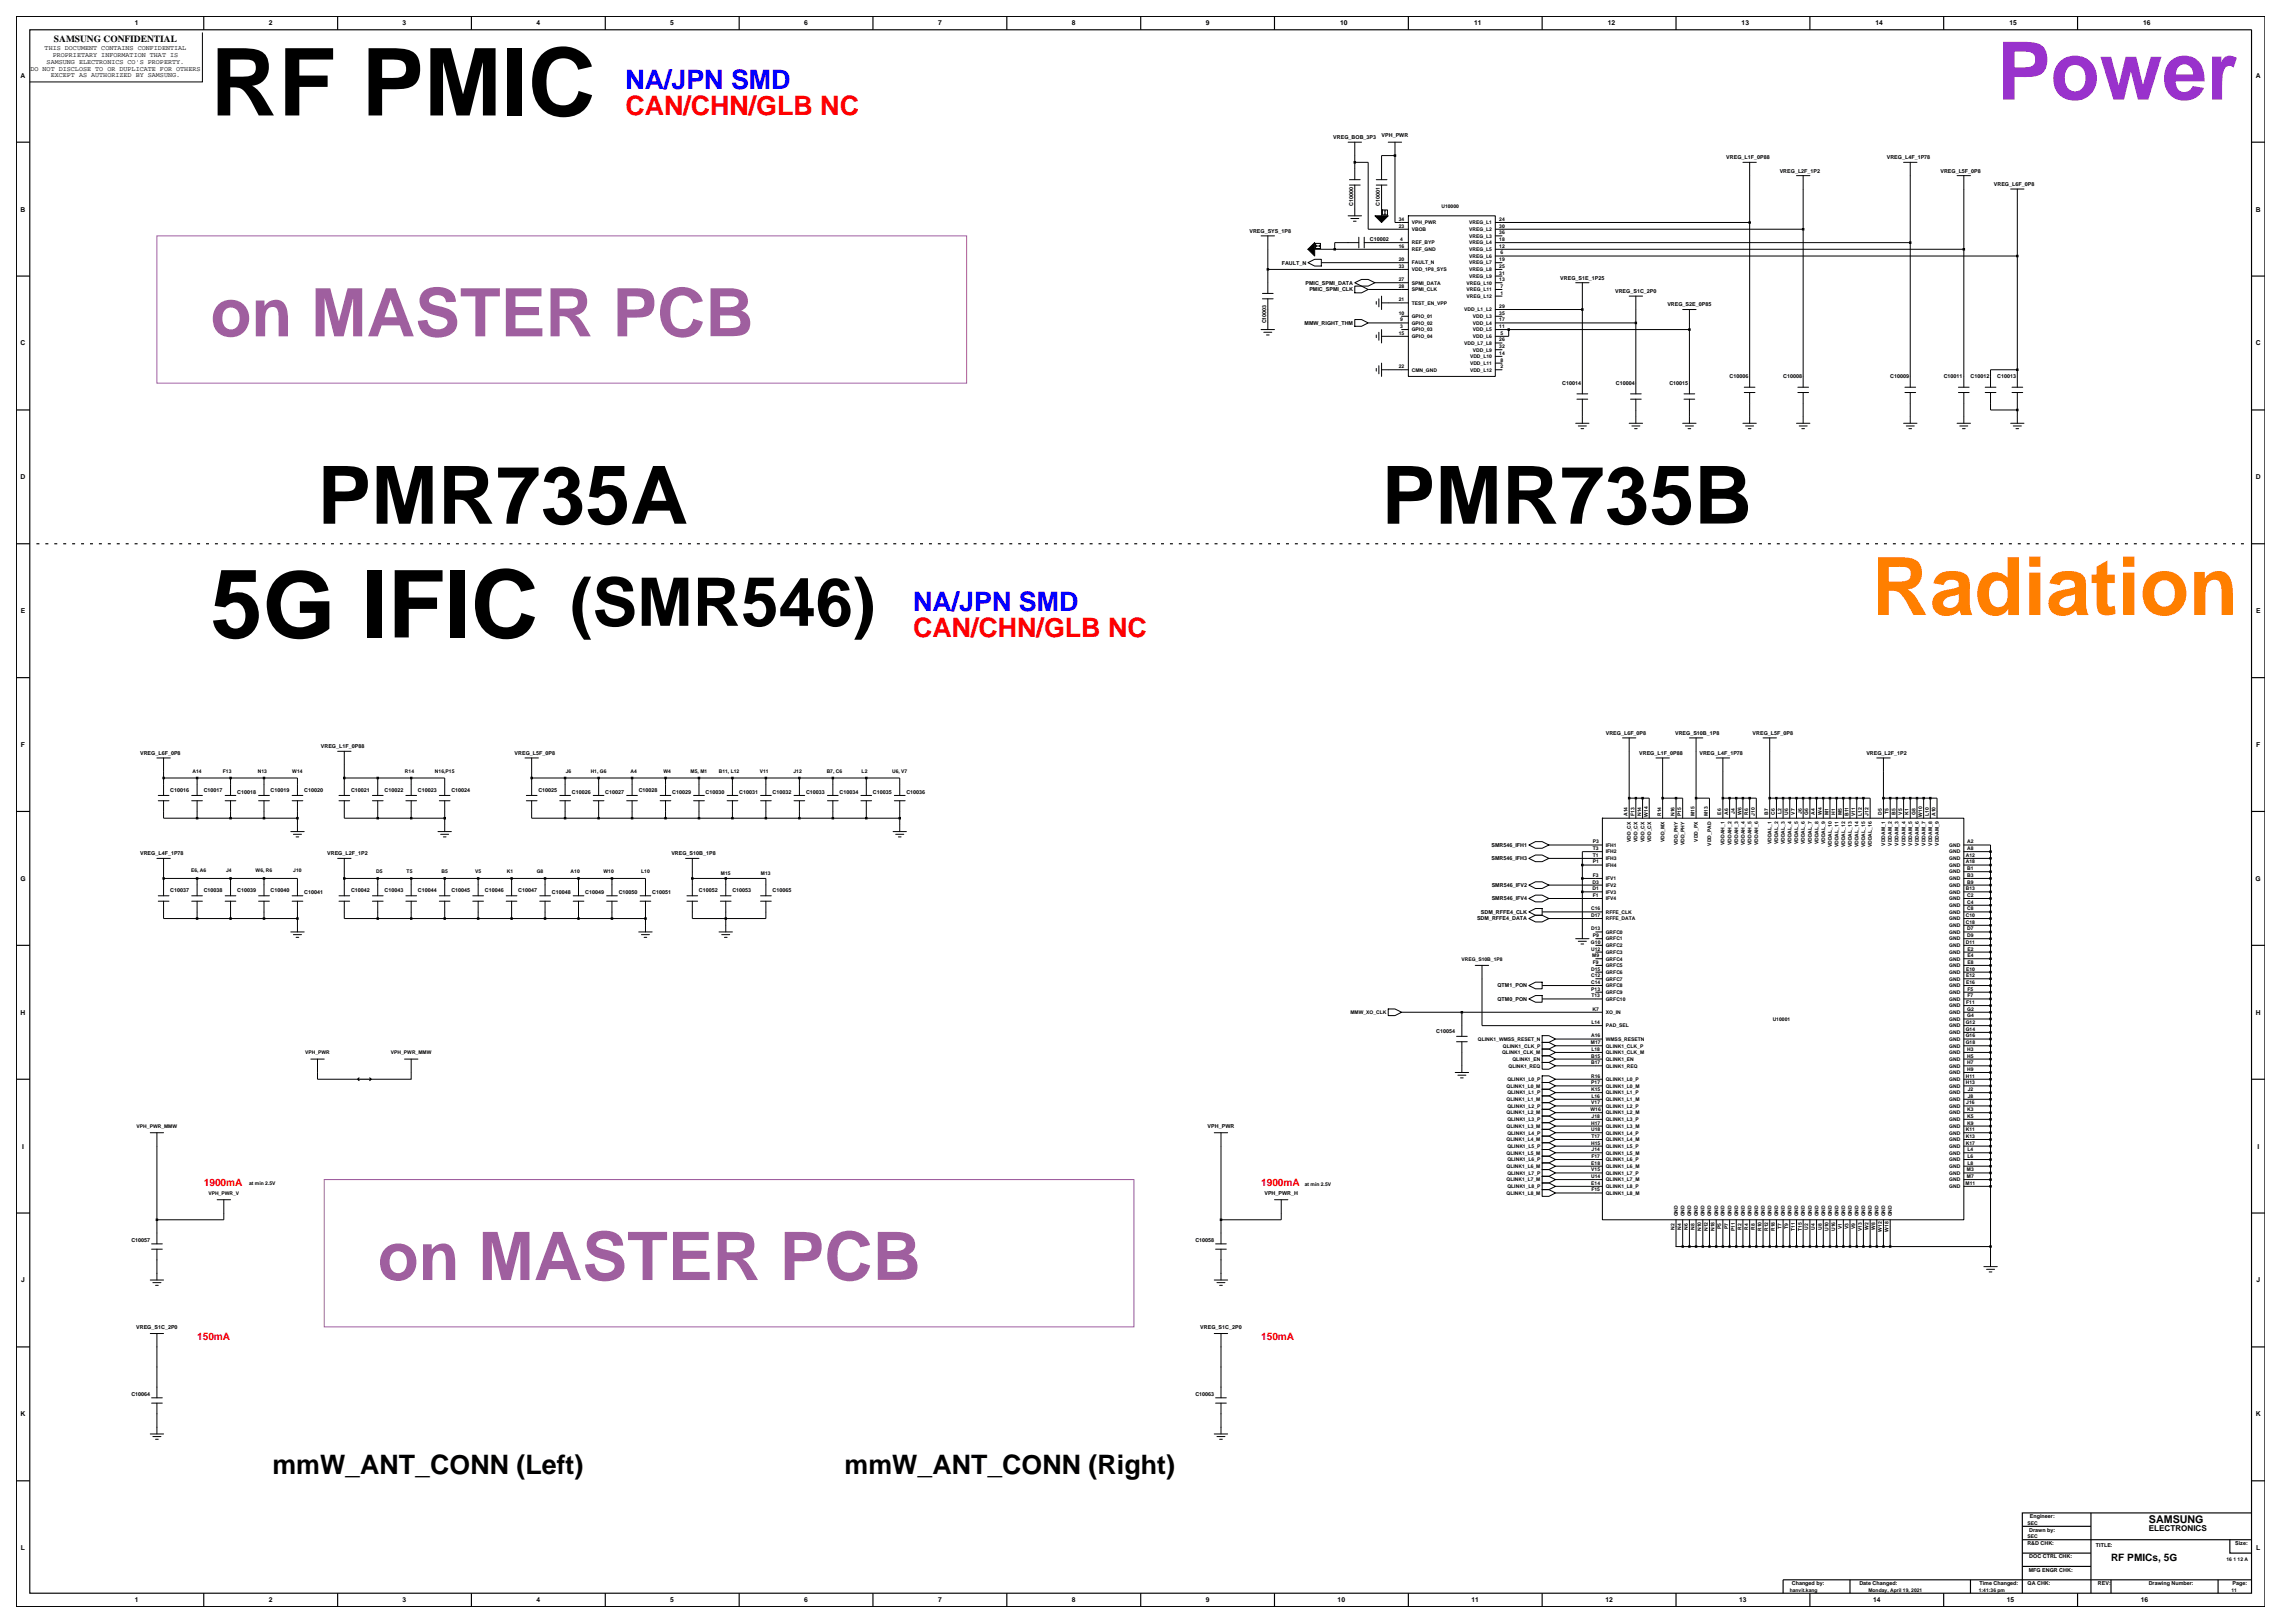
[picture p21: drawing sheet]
<svg xmlns="http://www.w3.org/2000/svg" width="420mm" height="297mm" viewBox="0 0 420 297" stroke-linecap="round" stroke-linejoin="round" font-family="sans-serif">
<defs><g id="words">
<g font-size="17.1">
<text x="38.5" y="21.1">RF PMIC</text>
<text x="38.5" y="116.6">5G IFIC</text>
</g>
<text font-size="14.7" fill="#9932cc" x="365.4" y="18.2">Power</text>
<g font-size="14.7">
<text x="58.1" y="95.8">PMR735A</text>
<text x="252.8" y="95.8">PMR735B</text>
</g>
<text font-size="14.7" fill="#ff7f00" x="342.6" y="112.5">Radiation</text>
<g font-size="12.3" fill="#9f5f9f">
<text x="38.5" y="61.5">on MASTER PCB</text>
<text x="69.1" y="234.2">on MASTER PCB</text>
</g>
<text font-size="12.3" x="104.3" y="114.5">(SMR546)</text>
<g font-size="4.9" fill="#00f">
<text x="114.4" y="16.2">NA/JPN SMD</text>
<text x="167.1" y="111.8">NA/JPN SMD</text>
</g>
<g font-size="4.9" fill="#f00">
<text x="114.4" y="21.1">CAN/CHN/GLB NC</text>
<text x="167.1" y="116.6">CAN/CHN/GLB NC</text>
</g>
<g font-size="4.9">
<text x="49.8" y="269.7">mmW_ANT_CONN (Left)</text>
<text x="154.6" y="269.7">mmW_ANT_CONN (Right)</text>
</g>
<text font-size="2" x="393.3" y="278.8">SAMSUNG</text>
<g font-size="1.9" fill="#f00">
<text x="37.3" y="217.1">1900mA</text>
<text x="230.8" y="217.1">1900mA</text>
<text x="36.1" y="245.3">150mA</text>
<text x="230.8" y="245.3">150mA</text>
</g>
<text font-size="1.9" x="386.3" y="285.7">RF PMICs, 5G</text>
<text font-size="1.7" x="9.9" y="7.7">SAMSUNG CONFIDENTIAL</text>
<text font-size="1.5" x="393.3" y="280.1">ELECTRONICS</text>
<g font-size="1.2">
<text x="24.7" y="4.7">1</text>
<text x="49.2" y="4.7">2</text>
<text x="73.7" y="4.7">3</text>
<text x="98.2" y="4.7">4</text>
<text x="122.7" y="4.7">5</text>
<text x="147.2" y="4.7">6</text>
<text x="171.7" y="4.7">7</text>
<text x="196.2" y="4.7">8</text>
<text x="220.7" y="4.7">9</text>
<text x="245.3" y="4.7">10</text>
<text x="269.8" y="4.7">11</text>
<text x="294.3" y="4.7">12</text>
<text x="318.7" y="4.7">13</text>
<text x="343.2" y="4.7">14</text>
<text x="367.7" y="4.7">15</text>
<text x="392.2" y="4.7">16</text>
<text x="8.2" y="9.2">THIS DOCUMENT CONTAINS CONFIDENTIAL</text>
<text x="8.5" y="11.7">SAMSUNG ELECTRONICS CO'S PROPERTY.</text>
<text x="9.6" y="10.5">PROPRIETARY INFORMATION THAT IS</text>
<text x="3.8" y="14.2">A</text>
<text x="5.6" y="12.9">DO NOT DISCLOSE TO OR DUPLICATE FOR OTHERS</text>
<text x="9.3" y="14.1">EXCEPT AS AUTHORIZED BY SAMSUNG.</text>
<text x="412.8" y="14.2">A</text>
<text x="3.8" y="38.7">B</text>
<text x="412.8" y="38.7">B</text>
<text x="3.8" y="63.2">C</text>
<text x="412.8" y="63.2">C</text>
<text x="3.8" y="87.7">D</text>
<text x="412.8" y="87.7">D</text>
<text x="3.8" y="112.2">E</text>
<text x="412.9" y="112.2">E</text>
<text x="3.8" y="136.7">F</text>
<text x="412.9" y="136.7">F</text>
<text x="3.7" y="161.2">G</text>
<text x="412.8" y="161.2">G</text>
<text x="3.8" y="185.7">H</text>
<text x="412.8" y="185.7">H</text>
<text x="4" y="210.2">I</text>
<text x="413.1" y="210.2">I</text>
<text x="3.9" y="234.7">J</text>
<text x="412.9" y="234.7">J</text>
<text x="3.8" y="259.2">K</text>
<text x="412.8" y="259.2">K</text>
<text x="3.8" y="283.7">L</text>
<text x="412.9" y="283.7">L</text>
<text x="24.7" y="293.2">1</text>
<text x="49.2" y="293.2">2</text>
<text x="73.7" y="293.2">3</text>
<text x="98.2" y="293.2">4</text>
<text x="122.7" y="293.2">5</text>
<text x="147.2" y="293.2">6</text>
<text x="171.7" y="293.2">7</text>
<text x="196.2" y="293.2">8</text>
<text x="220.7" y="293.2">9</text>
<text x="244.8" y="293.2">10</text>
<text x="269.3" y="293.2">11</text>
<text x="293.8" y="293.2">12</text>
<text x="318.3" y="293.2">13</text>
<text x="342.8" y="293.2">14</text>
<text x="367.3" y="293.2">15</text>
<text x="391.8" y="293.2">16</text>
</g>
<g font-size="1">
<text x="244" y="25.5">VREG_BOB_3P3</text>
<text x="252.8" y="25.2">VPH_PWR</text>
<text x="315.9" y="29.1">VREG_L1F_0P88</text>
<text x="345.3" y="29.1">VREG_L4F_1P78</text>
<text x="325.7" y="31.6">VREG_L2F_1P2</text>
<text x="355.1" y="31.6">VREG_L5F_0P8</text>
<text x="364.9" y="34">VREG_L6F_0P8</text>
<text x="247.6" y="37.7" transform="rotate(-90 247.6 37.7)">C10000</text>
<text x="252.5" y="37.7" transform="rotate(-90 252.5 37.7)">C10001</text>
<text x="228.7" y="42.6">VREG_SYS_1P8</text>
<text x="250.7" y="44.1">C10002</text>
<text x="234.6" y="48.4">FAULT_N</text>
<text x="238.9" y="52.1">PMIC_SPMI_DATA</text>
<text x="239.6" y="53.3">PMIC_SPMI_CLK</text>
<text x="285.5" y="51.2">VREG_S1E_1P25</text>
<text x="295.6" y="53.6">VREG_S1C_2P0</text>
<text x="231.7" y="59.2" transform="rotate(-90 231.7 59.2)">C10003</text>
<text x="238.7" y="59.4">MMW_RIGHT_THM</text>
<text x="305.1" y="56.1">VREG_S2E_0P85</text>
<text x="285.9" y="70.4">C10014</text>
<text x="295.7" y="70.4">C10004</text>
<text x="305.5" y="70.4">C10015</text>
<text x="316.5" y="69.2">C10006</text>
<text x="326.3" y="69.2">C10008</text>
<text x="345.9" y="69.2">C10009</text>
<text x="355.7" y="69.2">C10011</text>
<text x="360.6" y="69.2">C10012</text>
<text x="365.5" y="69.2">C10013</text>
<text x="58.7" y="136.9">VREG_L1F_0P88</text>
<text x="293.9" y="134.5">VREG_L6F_0P8</text>
<text x="306.6" y="134.5">VREG_S10B_1P8</text>
<text x="320.7" y="134.5">VREG_L5F_0P8</text>
<text x="25.6" y="138.1">VREG_L6F_0P8</text>
<text x="94.2" y="138.1">VREG_L5F_0P8</text>
<text x="300" y="138.1">VREG_L1F_0P88</text>
<text x="311" y="138.1">VREG_L4F_1P78</text>
<text x="341.6" y="138.1">VREG_L2F_1P2</text>
<text x="31.2" y="144.9">C10016</text>
<text x="37.3" y="144.9">C10017</text>
<text x="43.4" y="145.2">C10018</text>
<text x="49.5" y="144.9">C10019</text>
<text x="55.7" y="144.9">C10020</text>
<text x="64.2" y="144.9">C10021</text>
<text x="70.4" y="144.9">C10022</text>
<text x="76.5" y="144.9">C10023</text>
<text x="82.6" y="144.9">C10024</text>
<text x="98.5" y="144.9">C10025</text>
<text x="104.7" y="145.2">C10026</text>
<text x="110.8" y="145.2">C10027</text>
<text x="116.9" y="144.9">C10028</text>
<text x="123" y="145.2">C10029</text>
<text x="129.1" y="145.2">C10030</text>
<text x="135.3" y="145.2">C10031</text>
<text x="141.4" y="145.2">C10032</text>
<text x="147.5" y="145.2">C10033</text>
<text x="153.6" y="145.2">C10034</text>
<text x="159.8" y="145.2">C10035</text>
<text x="165.9" y="145.2">C10036</text>
<text x="272.9" y="155">SMR546_IFH1</text>
<text x="25.6" y="156.5">VREG_L4F_1P78</text>
<text x="59.9" y="156.5">VREG_L2F_1P2</text>
<text x="122.9" y="156.5">VREG_S10B_1P8</text>
<text x="272.9" y="157.4">SMR546_IFH3</text>
<text x="31.2" y="163.3">C10037</text>
<text x="37.3" y="163.3">C10038</text>
<text x="43.4" y="163.3">C10039</text>
<text x="49.5" y="163.3">C10040</text>
<text x="55.7" y="163.6">C10041</text>
<text x="64.2" y="163.3">C10042</text>
<text x="70.4" y="163.3">C10043</text>
<text x="76.5" y="163.3">C10044</text>
<text x="82.6" y="163.3">C10045</text>
<text x="88.7" y="163.3">C10046</text>
<text x="94.8" y="163.3">C10047</text>
<text x="101" y="163.6">C10048</text>
<text x="107.1" y="163.6">C10049</text>
<text x="113.2" y="163.6">C10050</text>
<text x="119.3" y="163.6">C10051</text>
<text x="127.9" y="163.3">C10052</text>
<text x="134" y="163.3">C10053</text>
<text x="141.4" y="163.2">C10065</text>
<text x="271" y="167.2">SDM_RFFE4_CLK</text>
<text x="273" y="164.8">SMR546_IFV4</text>
<text x="273" y="162.3">SMR546_IFV2</text>
<text x="270.3" y="168.4">SDM_RFFE4_DATA</text>
<text x="274" y="183.1">QTM0_PON</text>
<text x="274" y="180.7">QTM1_PON</text>
<text x="262.9" y="189">C10054</text>
<text x="221" y="206.4">VPH_PWR</text>
<text x="231.4" y="218.7">VPH_PWR_H</text>
<text x="24" y="227.3">C10057</text>
<text x="218.8" y="227.3">C10058</text>
<text x="24.9" y="243.2">VREG_S1C_2P0</text>
<text x="219.7" y="243.2">VREG_S1C_2P0</text>
<text x="24" y="255.5">C10064</text>
<text x="218.8" y="255.5">C10063</text>
<text x="371.4" y="280.2">Drawn by:</text>
<text x="371.5" y="277.8">Engineer:</text>
<text x="371" y="282.7">R&amp;D CHK:</text>
<text x="371.3" y="287.6">MFG ENGR CHK:</text>
<text x="371.4" y="285.2">DOC CTRL CHK:</text>
<text x="383.6" y="283">TITLE:</text>
<text x="409.1" y="282.7">Size:</text>
<text x="327.9" y="290.1">Changed by:</text>
<text x="340.3" y="290.1">Date Changed:</text>
<text x="362.2" y="290.1">Time Changed:</text>
<text x="371.1" y="290.1">QA CHK:</text>
<text x="383.9" y="290.1">REV:</text>
<text x="393.2" y="290.1">Drawing Number:</text>
<text x="408.6" y="290.1">Page:</text>
</g>
<g font-size=".9">
<text x="256" y="40.4">34</text>
<text x="256" y="41.7">23</text>
<text x="258.4" y="41">VPH_PWR</text>
<text x="263.8" y="38">U10000</text>
<text x="268.9" y="41">VREG_L1</text>
<text x="274.4" y="41.7">30</text>
<text x="274.4" y="40.4">24</text>
<text x="256" y="47.8">20</text>
<text x="256" y="45.3">16</text>
<text x="256.2" y="44.1">4</text>
<text x="258.4" y="44.7">REF_BYP</text>
<text x="258.4" y="42.3">VBOB</text>
<text x="258.4" y="45.9">REF_GND</text>
<text x="268.9" y="43.5">VREG_L3</text>
<text x="268.9" y="47.2">VREG_L6</text>
<text x="268.9" y="42.3">VREG_L2</text>
<text x="268.9" y="44.7">VREG_L4</text>
<text x="268.9" y="45.9">VREG_L5</text>
<text x="274.4" y="42.9">36</text>
<text x="274.4" y="45.3">12</text>
<text x="274.4" y="44.1">18</text>
<text x="274.4" y="47.8">19</text>
<text x="274.6" y="46.6">6</text>
<text x="256" y="51.5">27</text>
<text x="256" y="52.7">28</text>
<text x="256" y="49">33</text>
<text x="258.4" y="53.3">SPMI_CLK</text>
<text x="258.4" y="49.6">VDD_1P8_SYS</text>
<text x="258.4" y="48.4">FAULT_N</text>
<text x="258.4" y="52.1">SPMI_DATA</text>
<text x="268.4" y="53.3">VREG_L11</text>
<text x="268.4" y="52.1">VREG_L10</text>
<text x="268.9" y="50.8">VREG_L9</text>
<text x="268.9" y="49.6">VREG_L8</text>
<text x="268.9" y="48.4">VREG_L7</text>
<text x="274.4" y="50.2">31</text>
<text x="274.4" y="49">25</text>
<text x="274.4" y="51.5">13</text>
<text x="274.6" y="52.7">7</text>
<text x="274.6" y="53.9">1</text>
<text x="256" y="55.1">21</text>
<text x="256" y="57.6">10</text>
<text x="256.2" y="58.8">9</text>
<text x="258.4" y="59.4">GPIO_02</text>
<text x="258.4" y="55.8">TEST_EN_VPP</text>
<text x="258.4" y="58.2">GPIO_01</text>
<text x="268" y="57">VDD_L1_L2</text>
<text x="268.4" y="54.5">VREG_L12</text>
<text x="269.5" y="58.2">VDD_L3</text>
<text x="269.5" y="59.4">VDD_L4</text>
<text x="274.4" y="57.6">35</text>
<text x="274.4" y="56.4">29</text>
<text x="274.4" y="58.8">17</text>
<text x="256" y="61.3">15</text>
<text x="256.2" y="60">3</text>
<text x="258.4" y="60.6">GPIO_03</text>
<text x="258.4" y="61.9">GPIO_04</text>
<text x="268" y="63.1">VDD_L7_L8</text>
<text x="269" y="65.5">VDD_L10</text>
<text x="269.5" y="61.9">VDD_L6</text>
<text x="269.5" y="64.3">VDD_L9</text>
<text x="269.5" y="60.6">VDD_L5</text>
<text x="274.4" y="63.7">32</text>
<text x="274.4" y="62.5">26</text>
<text x="274.4" y="64.9">14</text>
<text x="274.4" y="60">11</text>
<text x="274.6" y="61.3">5</text>
<text x="256" y="67.4">22</text>
<text x="258.4" y="68">CMN_GND</text>
<text x="269" y="66.8">VDD_L11</text>
<text x="269" y="68">VDD_L12</text>
<text x="274.6" y="66.2">8</text>
<text x="274.6" y="67.4">2</text>
<text x="35.2" y="141.5">A14</text>
<text x="40.8" y="141.5">F13</text>
<text x="47.2" y="141.5">N13</text>
<text x="53.5" y="141.5">W14</text>
<text x="74.1" y="141.5">R14</text>
<text x="79.6" y="141.5">N16,P15</text>
<text x="103.5" y="141.5">J6</text>
<text x="108.1" y="141.5">H1, G6</text>
<text x="115.4" y="141.5">A4</text>
<text x="121.4" y="141.5">W4</text>
<text x="126.4" y="141.5">M5, M1</text>
<text x="131.5" y="141.5">B11, L12</text>
<text x="139" y="141.5">V11</text>
<text x="145.2" y="141.5">J12</text>
<text x="151.3" y="141.5">B7, C6</text>
<text x="157.7" y="141.5">L2</text>
<text x="163.3" y="141.5">U6, V7</text>
<text x="297.9" y="149.3" transform="rotate(-90 297.9 149.3)">A14</text>
<text x="299.1" y="149.3" transform="rotate(-90 299.1 149.3)">F13</text>
<text x="300.3" y="149.3" transform="rotate(-90 300.3 149.3)">N14</text>
<text x="301.5" y="149.4" transform="rotate(-90 301.5 149.4)">W14</text>
<text x="304" y="149.3" transform="rotate(-90 304 149.3)">R14</text>
<text x="306.4" y="149.3" transform="rotate(-90 306.4 149.3)">N16</text>
<text x="307.7" y="149.3" transform="rotate(-90 307.7 149.3)">P15</text>
<text x="310.1" y="149.4" transform="rotate(-90 310.1 149.4)">M15</text>
<text x="312.6" y="149.4" transform="rotate(-90 312.6 149.4)">M13</text>
<text x="315" y="149" transform="rotate(-90 315 149)">E6</text>
<text x="316.2" y="149.1" transform="rotate(-90 316.2 149.1)">A6</text>
<text x="317.5" y="149" transform="rotate(-90 317.5 149)">J4</text>
<text x="318.7" y="149.2" transform="rotate(-90 318.7 149.2)">W6</text>
<text x="319.9" y="149.1" transform="rotate(-90 319.9 149.1)">R6</text>
<text x="321.1" y="149.2" transform="rotate(-90 321.1 149.2)">J10</text>
<text x="323.6" y="149.1" transform="rotate(-90 323.6 149.1)">B7</text>
<text x="324.8" y="149.1" transform="rotate(-90 324.8 149.1)">C6</text>
<text x="326" y="149" transform="rotate(-90 326 149)">L2</text>
<text x="327.3" y="149.1" transform="rotate(-90 327.3 149.1)">U6</text>
<text x="328.5" y="149" transform="rotate(-90 328.5 149)">V7</text>
<text x="329.7" y="149" transform="rotate(-90 329.7 149)">J6</text>
<text x="330.9" y="149.1" transform="rotate(-90 330.9 149.1)">G6</text>
<text x="332.2" y="149.1" transform="rotate(-90 332.2 149.1)">A4</text>
<text x="333.4" y="149.2" transform="rotate(-90 333.4 149.2)">W4</text>
<text x="334.6" y="149.1" transform="rotate(-90 334.6 149.1)">M1</text>
<text x="335.8" y="149.1" transform="rotate(-90 335.8 149.1)">H1</text>
<text x="337.1" y="149.1" transform="rotate(-90 337.1 149.1)">M5</text>
<text x="338.3" y="149.3" transform="rotate(-90 338.3 149.3)">B11</text>
<text x="339.5" y="149.3" transform="rotate(-90 339.5 149.3)">V11</text>
<text x="340.7" y="149.3" transform="rotate(-90 340.7 149.3)">L12</text>
<text x="342" y="149.2" transform="rotate(-90 342 149.2)">J12</text>
<text x="344.4" y="149.1" transform="rotate(-90 344.4 149.1)">D5</text>
<text x="345.6" y="149" transform="rotate(-90 345.6 149)">T5</text>
<text x="346.9" y="149.1" transform="rotate(-90 346.9 149.1)">B5</text>
<text x="348.1" y="149" transform="rotate(-90 348.1 149)">V5</text>
<text x="349.3" y="149.1" transform="rotate(-90 349.3 149.1)">K1</text>
<text x="350.5" y="149.1" transform="rotate(-90 350.5 149.1)">G8</text>
<text x="351.7" y="149.4" transform="rotate(-90 351.7 149.4)">W10</text>
<text x="353" y="149.3" transform="rotate(-90 353 149.3)">L10</text>
<text x="354.2" y="149.3" transform="rotate(-90 354.2 149.3)">A10</text>
<text x="291.5" y="154.3">P3</text>
<text x="291.5" y="155.6">T3</text>
<text x="293.9" y="155">IFH1</text>
<text x="298.5" y="154.1" transform="rotate(-90 298.5 154.1)">VDD_CX</text>
<text x="299.7" y="154.1" transform="rotate(-90 299.7 154.1)">VDD_CX</text>
<text x="300.9" y="154.1" transform="rotate(-90 300.9 154.1)">VDD_CX</text>
<text x="302.1" y="154.1" transform="rotate(-90 302.1 154.1)">VDD_CX</text>
<text x="304.6" y="154.2" transform="rotate(-90 304.6 154.2)">VDD_MX</text>
<text x="307.1" y="154.7" transform="rotate(-90 307.1 154.7)">VDD_PHY</text>
<text x="308.3" y="154.7" transform="rotate(-90 308.3 154.7)">VDD_PHY</text>
<text x="310.7" y="154" transform="rotate(-90 310.7 154)">VDD_PX</text>
<text x="313.2" y="154.7" transform="rotate(-90 313.2 154.7)">VDD_PAD</text>
<text x="315.6" y="154.6" transform="rotate(-90 315.6 154.6)">VDDAH_1</text>
<text x="316.9" y="154.6" transform="rotate(-90 316.9 154.6)">VDDAH_2</text>
<text x="318.1" y="154.6" transform="rotate(-90 318.1 154.6)">VDDAH_3</text>
<text x="319.3" y="154.6" transform="rotate(-90 319.3 154.6)">VDDAH_4</text>
<text x="320.5" y="154.6" transform="rotate(-90 320.5 154.6)">VDDAH_5</text>
<text x="321.7" y="154.6" transform="rotate(-90 321.7 154.6)">VDDAH_6</text>
<text x="324.2" y="154.5" transform="rotate(-90 324.2 154.5)">VDDAL_1</text>
<text x="325.4" y="154.5" transform="rotate(-90 325.4 154.5)">VDDAL_2</text>
<text x="326.6" y="154.5" transform="rotate(-90 326.6 154.5)">VDDAL_3</text>
<text x="327.9" y="154.5" transform="rotate(-90 327.9 154.5)">VDDAL_4</text>
<text x="329.1" y="154.5" transform="rotate(-90 329.1 154.5)">VDDAL_5</text>
<text x="330.3" y="154.5" transform="rotate(-90 330.3 154.5)">VDDAL_6</text>
<text x="331.6" y="154.5" transform="rotate(-90 331.6 154.5)">VDDAL_7</text>
<text x="332.8" y="154.5" transform="rotate(-90 332.8 154.5)">VDDAL_8</text>
<text x="334" y="154.5" transform="rotate(-90 334 154.5)">VDDAL_9</text>
<text x="335.2" y="155" transform="rotate(-90 335.2 155)">VDDAL_10</text>
<text x="336.4" y="155" transform="rotate(-90 336.4 155)">VDDAL_11</text>
<text x="337.7" y="155" transform="rotate(-90 337.7 155)">VDDAL_12</text>
<text x="338.9" y="155" transform="rotate(-90 338.9 155)">VDDAL_13</text>
<text x="340.1" y="155" transform="rotate(-90 340.1 155)">VDDAL_14</text>
<text x="341.3" y="155" transform="rotate(-90 341.3 155)">VDDAL_15</text>
<text x="342.6" y="155" transform="rotate(-90 342.6 155)">VDDAL_16</text>
<text x="345" y="154.7" transform="rotate(-90 345 154.7)">VDDAM_1</text>
<text x="346.2" y="154.7" transform="rotate(-90 346.2 154.7)">VDDAM_2</text>
<text x="347.5" y="154.7" transform="rotate(-90 347.5 154.7)">VDDAM_3</text>
<text x="348.7" y="154.7" transform="rotate(-90 348.7 154.7)">VDDAM_4</text>
<text x="349.9" y="154.7" transform="rotate(-90 349.9 154.7)">VDDAM_5</text>
<text x="351.1" y="154.7" transform="rotate(-90 351.1 154.7)">VDDAM_6</text>
<text x="352.4" y="154.7" transform="rotate(-90 352.4 154.7)">VDDAM_7</text>
<text x="353.6" y="154.7" transform="rotate(-90 353.6 154.7)">VDDAM_8</text>
<text x="354.8" y="154.7" transform="rotate(-90 354.8 154.7)">VDDAM_9</text>
<text x="356.7" y="155">GND</text>
<text x="360" y="155.6">A8</text>
<text x="360" y="154.3">A2</text>
<text x="35" y="159.5">E6, A6</text>
<text x="41.4" y="159.5">J4</text>
<text x="46.8" y="159.5">W6, R6</text>
<text x="53.7" y="159.5">J10</text>
<text x="68.9" y="159.8">D5</text>
<text x="74.4" y="159.8">T5</text>
<text x="80.8" y="159.8">B5</text>
<text x="86.9" y="159.8">V5</text>
<text x="92.7" y="159.8">K1</text>
<text x="98.2" y="159.8">G8</text>
<text x="104.4" y="159.8">A10</text>
<text x="110.4" y="159.8">W10</text>
<text x="117.3" y="159.8">L10</text>
<text x="131.9" y="160.2">M15</text>
<text x="139.3" y="160.2">M13</text>
<text x="291.4" y="161.7">D3</text>
<text x="291.5" y="158">P1</text>
<text x="291.5" y="156.8">T1</text>
<text x="291.5" y="160.5">F3</text>
<text x="293.9" y="156.2">IFH2</text>
<text x="293.9" y="157.4">IFH3</text>
<text x="293.9" y="158.6">IFH4</text>
<text x="293.9" y="161.1">IFV1</text>
<text x="356.7" y="159.8">GND</text>
<text x="356.7" y="161.1">GND</text>
<text x="356.7" y="157.4">GND</text>
<text x="356.7" y="158.6">GND</text>
<text x="356.7" y="156.2">GND</text>
<text x="359.8" y="156.8">A12</text>
<text x="359.8" y="158">A18</text>
<text x="360" y="161.7">B9</text>
<text x="360" y="159.2">B1</text>
<text x="360" y="160.5">B3</text>
<text x="291.2" y="167.8">D17</text>
<text x="291.2" y="166.6">C16</text>
<text x="291.4" y="162.9">D1</text>
<text x="291.5" y="164.1">F1</text>
<text x="293.9" y="164.7">IFV4</text>
<text x="293.9" y="163.5">IFV3</text>
<text x="293.9" y="162.3">IFV2</text>
<text x="293.9" y="167.2">RFFE_CLK</text>
<text x="356.7" y="167.2">GND</text>
<text x="356.7" y="162.3">GND</text>
<text x="356.7" y="164.7">GND</text>
<text x="356.7" y="166">GND</text>
<text x="356.7" y="163.5">GND</text>
<text x="359.8" y="167.8">C10</text>
<text x="359.8" y="162.9">B13</text>
<text x="360" y="165.4">C4</text>
<text x="360" y="166.6">C8</text>
<text x="360" y="164.1">C2</text>
<text x="291.2" y="172.7">G10</text>
<text x="291.2" y="170.3">D13</text>
<text x="291.2" y="173.9">U12</text>
<text x="291.5" y="171.5">P9</text>
<text x="293.9" y="172.1">GRFC1</text>
<text x="293.9" y="173.3">GRFC2</text>
<text x="293.9" y="170.9">GRFC0</text>
<text x="293.9" y="168.4">RFFE_DATA</text>
<text x="356.7" y="170.9">GND</text>
<text x="356.7" y="172.1">GND</text>
<text x="356.7" y="173.3">GND</text>
<text x="356.7" y="168.4">GND</text>
<text x="356.7" y="169.6">GND</text>
<text x="359.8" y="172.7">D11</text>
<text x="359.8" y="169">C18</text>
<text x="360" y="170.3">D7</text>
<text x="360" y="171.5">D9</text>
<text x="360" y="173.9">E2</text>
<text x="267.4" y="175.8">VREG_S10B_1P8</text>
<text x="291.2" y="177.6">D15</text>
<text x="291.2" y="178.8">C12</text>
<text x="291.4" y="175.1">M9</text>
<text x="291.5" y="176.4">F9</text>
<text x="293.9" y="174.5">GRFC3</text>
<text x="293.9" y="175.8">GRFC4</text>
<text x="293.9" y="177">GRFC5</text>
<text x="293.9" y="178.2">GRFC6</text>
<text x="293.9" y="179.4">GRFC7</text>
<text x="356.7" y="177">GND</text>
<text x="356.7" y="178.2">GND</text>
<text x="356.7" y="179.4">GND</text>
<text x="356.7" y="174.5">GND</text>
<text x="356.7" y="175.8">GND</text>
<text x="359.8" y="177.6">E10</text>
<text x="359.8" y="178.8">E12</text>
<text x="360" y="176.4">E8</text>
<text x="360" y="175.1">E4</text>
<text x="247.1" y="185.6">MMW_XO_CLK</text>
<text x="291.2" y="180.1">C14</text>
<text x="291.2" y="181.3">P13</text>
<text x="291.2" y="182.5">T13</text>
<text x="291.4" y="185">K7</text>
<text x="293.9" y="183.1">GRFC10</text>
<text x="293.9" y="181.9">GRFC9</text>
<text x="293.9" y="185.6">XO_IN</text>
<text x="293.9" y="180.7">GRFC8</text>
<text x="356.7" y="185.6">GND</text>
<text x="356.7" y="181.9">GND</text>
<text x="356.7" y="183.1">GND</text>
<text x="356.7" y="184.3">GND</text>
<text x="356.7" y="180.7">GND</text>
<text x="359.8" y="180.1">E16</text>
<text x="359.8" y="183.7">F11</text>
<text x="360" y="185">G2</text>
<text x="360.1" y="181.3">F5</text>
<text x="360.1" y="182.5">F7</text>
<text x="270.5" y="190.5">QLINK1_WMSS_RESET_N</text>
<text x="275" y="191.7">QLINK1_CLK_P</text>
<text x="291.1" y="191.1">M17</text>
<text x="291.2" y="189.8">A16</text>
<text x="291.2" y="187.4">L14</text>
<text x="293.9" y="191.7">QLINK1_CLK_P</text>
<text x="293.9" y="188">PAD_SEL</text>
<text x="293.9" y="190.5">WMSS_RESETN</text>
<text x="324.4" y="186.8">U10001</text>
<text x="356.7" y="190.5">GND</text>
<text x="356.7" y="191.7">GND</text>
<text x="356.7" y="186.8">GND</text>
<text x="356.7" y="188">GND</text>
<text x="356.7" y="189.2">GND</text>
<text x="359.7" y="188.6">G14</text>
<text x="359.7" y="189.8">G16</text>
<text x="359.7" y="191.1">G18</text>
<text x="359.7" y="187.4">G12</text>
<text x="360" y="186.2">G4</text>
<text x="55.8" y="192.9">VPH_PWR</text>
<text x="71.5" y="192.9">VPH_PWR_MMW</text>
<text x="274.9" y="192.9">QLINK1_CLK_M</text>
<text x="275.9" y="197.8">QLINK1_L0_P</text>
<text x="276.1" y="195.4">QLINK1_REQ</text>
<text x="276.8" y="194.1">QLINK1_EN</text>
<text x="291.2" y="193.5">B15</text>
<text x="291.2" y="194.7">B17</text>
<text x="291.2" y="197.2">R16</text>
<text x="291.2" y="192.3">L18</text>
<text x="293.9" y="197.8">QLINK1_L0_P</text>
<text x="293.9" y="192.9">QLINK1_CLK_M</text>
<text x="293.9" y="194.1">QLINK1_EN</text>
<text x="293.9" y="195.4">QLINK1_REQ</text>
<text x="356.7" y="192.9">GND</text>
<text x="356.7" y="194.1">GND</text>
<text x="356.7" y="195.4">GND</text>
<text x="356.7" y="196.6">GND</text>
<text x="356.7" y="197.8">GND</text>
<text x="359.8" y="197.2">H11</text>
<text x="360" y="192.3">H3</text>
<text x="360" y="193.5">H5</text>
<text x="360" y="194.7">H7</text>
<text x="360" y="196">H9</text>
<text x="275.7" y="201.5">QLINK1_L1_M</text>
<text x="275.7" y="199">QLINK1_L0_M</text>
<text x="275.7" y="203.9">QLINK1_L2_M</text>
<text x="275.9" y="202.7">QLINK1_L2_P</text>
<text x="275.9" y="200.3">QLINK1_L1_P</text>
<text x="291.1" y="203.3">W16</text>
<text x="291.2" y="199.6">K15</text>
<text x="291.2" y="202.1">V17</text>
<text x="291.2" y="198.4">P17</text>
<text x="291.2" y="200.9">L16</text>
<text x="293.9" y="203.9">QLINK1_L2_M</text>
<text x="293.9" y="202.7">QLINK1_L2_P</text>
<text x="293.9" y="199">QLINK1_L0_M</text>
<text x="293.9" y="201.5">QLINK1_L1_M</text>
<text x="293.9" y="200.3">QLINK1_L1_P</text>
<text x="356.7" y="203.9">GND</text>
<text x="356.7" y="201.5">GND</text>
<text x="356.7" y="199">GND</text>
<text x="356.7" y="202.7">GND</text>
<text x="356.7" y="200.3">GND</text>
<text x="359.8" y="198.4">H13</text>
<text x="359.8" y="202.1">J16</text>
<text x="360" y="203.3">K3</text>
<text x="360.1" y="200.9">J8</text>
<text x="360.1" y="199.6">J2</text>
<text x="25" y="206.4">VPH_PWR_MMW</text>
<text x="275.7" y="208.8">QLINK1_L4_M</text>
<text x="275.7" y="206.4">QLINK1_L3_M</text>
<text x="275.9" y="207.6">QLINK1_L4_P</text>
<text x="275.9" y="205.2">QLINK1_L3_P</text>
<text x="291.2" y="209.4">H15</text>
<text x="291.2" y="205.8">H17</text>
<text x="291.2" y="207">U18</text>
<text x="291.2" y="208.2">T17</text>
<text x="291.3" y="204.6">J18</text>
<text x="293.9" y="207.6">QLINK1_L4_P</text>
<text x="293.9" y="208.8">QLINK1_L4_M</text>
<text x="293.9" y="205.2">QLINK1_L3_P</text>
<text x="293.9" y="206.4">QLINK1_L3_M</text>
<text x="356.7" y="206.4">GND</text>
<text x="356.7" y="207.6">GND</text>
<text x="356.7" y="208.8">GND</text>
<text x="356.7" y="205.2">GND</text>
<text x="359.8" y="207">K11</text>
<text x="359.8" y="208.2">K13</text>
<text x="359.8" y="209.4">K17</text>
<text x="360" y="205.8">K9</text>
<text x="360" y="204.6">K5</text>
<text x="275.7" y="211.3">QLINK1_L5_M</text>
<text x="275.7" y="213.7">QLINK1_L6_M</text>
<text x="275.9" y="215">QLINK1_L7_P</text>
<text x="275.9" y="212.5">QLINK1_L6_P</text>
<text x="275.9" y="210.1">QLINK1_L5_P</text>
<text x="291.2" y="215.6">U14</text>
<text x="291.2" y="214.3">V15</text>
<text x="291.2" y="213.1">E18</text>
<text x="291.2" y="211.9">F17</text>
<text x="291.3" y="210.7">J14</text>
<text x="293.9" y="215">QLINK1_L7_P</text>
<text x="293.9" y="211.3">QLINK1_L5_M</text>
<text x="293.9" y="210.1">QLINK1_L5_P</text>
<text x="293.9" y="212.5">QLINK1_L6_P</text>
<text x="293.9" y="213.7">QLINK1_L6_M</text>
<text x="356.7" y="215">GND</text>
<text x="356.7" y="211.3">GND</text>
<text x="356.7" y="210.1">GND</text>
<text x="356.7" y="212.5">GND</text>
<text x="356.7" y="213.7">GND</text>
<text x="360" y="215.6">M7</text>
<text x="360" y="214.3">M3</text>
<text x="360.1" y="210.7">L4</text>
<text x="360.1" y="211.9">L6</text>
<text x="360.1" y="213.1">L8</text>
<text x="38.1" y="218.6">VPH_PWR_V</text>
<text x="45.6" y="216.8">at min 2.5V</text>
<text x="238.8" y="217.1">at min 2.5V</text>
<text x="275.7" y="218.6">QLINK1_L8_M</text>
<text x="275.7" y="216.2">QLINK1_L7_M</text>
<text x="275.9" y="217.4">QLINK1_L8_P</text>
<text x="291.2" y="216.8">E14</text>
<text x="291.2" y="218">F15</text>
<text x="293.9" y="216.2">QLINK1_L7_M</text>
<text x="293.9" y="218.6">QLINK1_L8_M</text>
<text x="293.9" y="217.4">QLINK1_L8_P</text>
<text x="356.7" y="216.2">GND</text>
<text x="356.7" y="217.4">GND</text>
<text x="359.7" y="216.8">M11</text>
<text x="306.4" y="225" transform="rotate(-90 306.4 225)">N2</text>
<text x="307.1" y="222.6" transform="rotate(-90 307.1 222.6)">GND</text>
<text x="307.7" y="225" transform="rotate(-90 307.7 225)">N4</text>
<text x="308.3" y="222.6" transform="rotate(-90 308.3 222.6)">GND</text>
<text x="308.9" y="225" transform="rotate(-90 308.9 225)">N6</text>
<text x="309.5" y="222.6" transform="rotate(-90 309.5 222.6)">GND</text>
<text x="310.1" y="225" transform="rotate(-90 310.1 225)">N8</text>
<text x="310.7" y="222.6" transform="rotate(-90 310.7 222.6)">GND</text>
<text x="311.3" y="225.3" transform="rotate(-90 311.3 225.3)">N10</text>
<text x="312" y="222.6" transform="rotate(-90 312 222.6)">GND</text>
<text x="312.6" y="225.3" transform="rotate(-90 312.6 225.3)">N12</text>
<text x="313.2" y="222.6" transform="rotate(-90 313.2 222.6)">GND</text>
<text x="313.8" y="225.3" transform="rotate(-90 313.8 225.3)">N18</text>
<text x="314.4" y="222.6" transform="rotate(-90 314.4 222.6)">GND</text>
<text x="315" y="225" transform="rotate(-90 315 225)">P5</text>
<text x="315.6" y="222.6" transform="rotate(-90 315.6 222.6)">GND</text>
<text x="316.2" y="225" transform="rotate(-90 316.2 225)">P7</text>
<text x="316.9" y="222.6" transform="rotate(-90 316.9 222.6)">GND</text>
<text x="317.5" y="225.2" transform="rotate(-90 317.5 225.2)">P11</text>
<text x="318.1" y="222.6" transform="rotate(-90 318.1 222.6)">GND</text>
<text x="318.7" y="225" transform="rotate(-90 318.7 225)">R2</text>
<text x="319.3" y="222.6" transform="rotate(-90 319.3 222.6)">GND</text>
<text x="319.9" y="225" transform="rotate(-90 319.9 225)">R4</text>
<text x="320.5" y="222.6" transform="rotate(-90 320.5 222.6)">GND</text>
<text x="321.1" y="225" transform="rotate(-90 321.1 225)">R8</text>
<text x="321.7" y="222.6" transform="rotate(-90 321.7 222.6)">GND</text>
<text x="322.4" y="225.3" transform="rotate(-90 322.4 225.3)">R10</text>
<text x="323" y="222.6" transform="rotate(-90 323 222.6)">GND</text>
<text x="323.6" y="225.3" transform="rotate(-90 323.6 225.3)">R12</text>
<text x="324.2" y="222.6" transform="rotate(-90 324.2 222.6)">GND</text>
<text x="324.8" y="225.3" transform="rotate(-90 324.8 225.3)">R18</text>
<text x="325.4" y="222.6" transform="rotate(-90 325.4 222.6)">GND</text>
<text x="326" y="225" transform="rotate(-90 326 225)">T7</text>
<text x="326.6" y="222.6" transform="rotate(-90 326.6 222.6)">GND</text>
<text x="327.3" y="225" transform="rotate(-90 327.3 225)">T9</text>
<text x="327.9" y="222.6" transform="rotate(-90 327.9 222.6)">GND</text>
<text x="328.5" y="225.2" transform="rotate(-90 328.5 225.2)">T11</text>
<text x="329.1" y="222.6" transform="rotate(-90 329.1 222.6)">GND</text>
<text x="329.7" y="225.2" transform="rotate(-90 329.7 225.2)">T15</text>
<text x="330.3" y="222.6" transform="rotate(-90 330.3 222.6)">GND</text>
<text x="330.9" y="225" transform="rotate(-90 330.9 225)">U2</text>
<text x="331.6" y="222.6" transform="rotate(-90 331.6 222.6)">GND</text>
<text x="332.2" y="225" transform="rotate(-90 332.2 225)">U4</text>
<text x="332.8" y="222.6" transform="rotate(-90 332.8 222.6)">GND</text>
<text x="333.4" y="225" transform="rotate(-90 333.4 225)">U8</text>
<text x="334" y="222.6" transform="rotate(-90 334 222.6)">GND</text>
<text x="334.6" y="225.3" transform="rotate(-90 334.6 225.3)">U10</text>
<text x="335.2" y="222.6" transform="rotate(-90 335.2 222.6)">GND</text>
<text x="335.8" y="225.3" transform="rotate(-90 335.8 225.3)">U16</text>
<text x="336.4" y="222.6" transform="rotate(-90 336.4 222.6)">GND</text>
<text x="337.1" y="225" transform="rotate(-90 337.1 225)">V1</text>
<text x="337.7" y="222.6" transform="rotate(-90 337.7 222.6)">GND</text>
<text x="338.3" y="225" transform="rotate(-90 338.3 225)">V3</text>
<text x="338.9" y="222.6" transform="rotate(-90 338.9 222.6)">GND</text>
<text x="339.5" y="225" transform="rotate(-90 339.5 225)">V9</text>
<text x="340.1" y="222.6" transform="rotate(-90 340.1 222.6)">GND</text>
<text x="340.7" y="225.2" transform="rotate(-90 340.7 225.2)">V13</text>
<text x="341.3" y="222.6" transform="rotate(-90 341.3 222.6)">GND</text>
<text x="342" y="225.1" transform="rotate(-90 342 225.1)">W2</text>
<text x="342.6" y="222.6" transform="rotate(-90 342.6 222.6)">GND</text>
<text x="343.2" y="225.1" transform="rotate(-90 343.2 225.1)">W8</text>
<text x="343.8" y="222.6" transform="rotate(-90 343.8 222.6)">GND</text>
<text x="344.4" y="225.4" transform="rotate(-90 344.4 225.4)">W12</text>
<text x="345" y="222.6" transform="rotate(-90 345 222.6)">GND</text>
<text x="345.6" y="225.4" transform="rotate(-90 345.6 225.4)">W18</text>
<text x="346.2" y="222.6" transform="rotate(-90 346.2 222.6)">GND</text>
<text x="371" y="281.4">SEC</text>
<text x="371" y="279">SEC</text>
<text x="407.5" y="285.7">16 1 12 A</text>
<text x="327.5" y="291.2">hanvit.kang</text>
<text x="341.9" y="291.2">Monday, April 19, 2021</text>
<text x="362.1" y="291.2">1:41:36 pm</text>
<text x="408.4" y="291.2">11</text>
</g>
</g></defs>
<!-- layer: MFD Layer /idea/tmp/Extended-Print.shwise.park.sheet10.mfd -->
<g fill="none" stroke="#000" stroke-width=".18">
<path d="M37 5.9v9.1h-31.5M246.7 39.5h2.5M246.7 26h2.5M247 32.9h1.9M247 33.9h1.9M247.2 40h1.5M247.9 26v6.9M247.9 33.9v5.6M247.9 29.7h2.5v12.2h7.3M251.9 32.9h1.9M251.9 33.9h1.9M252.8 33.9v5.6"/>
<path d="M253 38.4h.9v.9h-.9zM253.3 38.6h.3M253.3 39.2h.3M253.5 38.6v.6M254.1 26h2.4M255.3 26v14.7h2.4M255.3 28.5h-2.5v4.4M257.7 39.5h15.9v29.4h-15.9zM257.7 39.5h.1M319 29.7h2.4M320.2 29.7v41.2M328.8 32.1h2.4"/>
<path d="M330 32.1v38.8M348.4 29.7h2.4M349.6 29.7v41.2M358.2 32.1h2.4M359.4 32.1v38.8M368 34.6h2.4M369.2 34.6v36.3M230.8 43.2h2.4M231 53.7h2M231 54.7h2M232 43.2v10.5M232 54.7v5.6"/>
<path d="M232 49.3h25.7M239.4 48.1l1.2-.7h1.2v1.3h-1.2zM240.6 45.6h3.7M240.7 44.5h1v1h-1zM240.9 44.9v.3M240.9 45h.6M241.5 44.9v.3M241.8 48.1h15.9M247.7 40.5h.5M247.9 51.7l1.3-.6h1.2l1.2 .6-1.2 .7h-1.2zM247.9 58.5h1.3l1.2 .6-1.2 .6h-1.3zM247.9 52.4h1.3l1.2 .6-1.2 .6h-1.3z"/>
<path d="M248.7 44.4h-4.4v1.2h13.4M248.7 43.4v2M249.7 44.4h8M249.7 43.4v2M250.4 53h7.3M250.4 59.1h7.3M251.6 51.7h6.1M251.9 55.2v.5M252.3 54.7v1.4M252.8 55.4h4.9M252.8 54.2v2.4M256.5 57.9h1.2"/>
<path d="M273.6 45.6h85.8M273.6 48.1h1.3M273.6 49.3h1.3M273.6 51.7h1.3M273.6 53h1.3M273.6 57.9h1.3M273.6 59.1h25.8M273.6 40.7h46.6M273.6 41.9h56.4M273.6 43.2h1.3M273.6 44.4h76M273.6 46.8h95.6"/>
<path d="M273.6 50.5h1.3M273.6 54.2h1.3M273.6 56.6h16M288.4 51.7h2.4M289.6 51.7v20.4M298.2 54.2h2.4M299.4 54.2v17.9M307.9 56.6h2.5M309.2 56.6v15.5M230.8 60.3h2.4M231.3 60.8h1.4M231.8 61.3h.5"/>
<path d="M251.9 61.3v.5M251.9 67.4v.5M252.3 60.8v1.5M252.3 66.9v1.5M252.8 61.5h4.9M252.8 67.7h4.9M252.8 60.3v2.5M252.8 66.4v2.5M256.5 60.3h1.2M273.6 60.3h35.6M273.6 67.7h1.3M273.6 62.8h1.3"/>
<path d="M273.6 64h1.3M273.6 65.2h1.3M273.6 66.4h1.3M276.1 60.3v1.2h-2.5M288.4 77.5h2.4M288.6 73h2M288.6 72.1h2M288.8 77.9h1.5M289.3 78.4h.5M289.6 73v4.5M298.2 77.5h2.4M298.4 73h2"/>
<path d="M298.4 72.1h2M298.6 77.9h1.5M299.1 78.4h.5M299.4 73v4.5M307.9 77.5h2.5M308.2 73h1.9M308.2 72.1h1.9M308.4 77.9h1.5M308.9 78.4h.5M309.2 73v4.5M319 77.5h2.4M319.2 71.8h2"/>
<path d="M319.2 70.9h2M319.5 77.9h1.4M320 78.4h.4M320.2 71.8v5.7M328.8 77.5h2.4M329 71.8h2M329 70.9h2M329.3 77.9h1.4M329.7 78.4h.5M330 71.8v5.7M348.4 77.5h2.4M348.6 71.8h2"/>
<path d="M348.6 70.9h2M348.9 77.9h1.4M349.3 78.4h.5M349.6 71.8v5.7M358.2 77.5h2.4M358.4 71.8h2M358.4 70.9h2M358.7 77.9h1.4M359.1 78.4h.5M359.4 71.8v5.7M363.3 71.8h2M363.3 70.9h2"/>
<path d="M364.3 71.8v3.2h4.9M368 77.5h2.4M368.2 71.8h2M368.2 70.9h2M368.4 77.9h1.5M368.9 78.4h.5M369.2 67.7h-4.9v3.2M369.2 71.8v5.7M28.7 138.7h2.5M29.9 138.7v3.7h6.2M61.8 137.5h2.4M63 137.5v8.1"/>
<path d="M96.1 138.7h2.4M97.3 138.7v3.7h6.1M296.9 135h2.5M298.2 135v11h1.2M303.1 138.7h2.4M304.3 138.7v11M309.2 135h2.4M310.4 135v14.7M314.1 138.7h2.4M315.3 138.7v11M322.7 135h2.4M323.9 135v14.7"/>
<path d="M343.5 138.7h2.4M344.7 138.7v11M28.7 157.1h2.5M29 146.5h1.9M29 145.6h1.9M29.9 142.4v3.2M29.9 146.5v3.2h24.5M29.9 157.1v6.8M35.1 146.5h1.9M35.1 145.6h1.9M36.1 142.4v3.2M36.1 146.5v3.2"/>
<path d="M36.1 142.4h18.3v3.2M41.2 146.5h2M41.2 145.6h2M42.2 142.4v3.2M42.2 146.5v3.2M47.3 146.5h2M47.3 145.6h2M48.3 142.4v3.2M48.3 146.5v3.2M53.2 152.2h2.5M53.5 146.5h1.9M53.5 145.6h1.9"/>
<path d="M53.7 152.7h1.5M54.2 153.1h.5M54.4 146.5v5.7M61.8 157.1h2.4M62 146.5h2M62 145.6h2M63 157.1v3.6h6.1M63 146.5v3.2h18.4M63 142.4h18.4v3.2M68.2 146.5h1.9M68.2 145.6h1.9M69.1 142.4v3.2"/>
<path d="M69.1 146.5v3.2M74.3 146.5h1.9M74.3 145.6h1.9M75.2 142.4v3.2M75.2 146.5v3.2M80.2 152.2h2.4M80.4 146.5h2M80.4 145.6h2M80.6 152.7h1.5M81.1 153.1h.5M81.4 146.5v5.7M96.3 146.5h2"/>
<path d="M96.3 145.6h2M97.3 146.5v3.2h12.3M97.3 142.4v3.2M102.4 146.5h2M102.4 145.6h2M103.4 142.4v3.2M103.4 146.5v3.2M103.4 142.4h61.3v3.2M108.6 146.5h1.9M108.6 145.6h1.9M109.6 146.5v3.2h6.1M109.6 142.4v3.2"/>
<path d="M114.7 146.5h1.9M114.7 145.6h1.9M115.7 146.5v3.2h6.1M115.7 142.4v3.2M120.8 146.5h2M120.8 145.6h2M121.8 149.7h42.9M121.8 142.4v3.2M121.8 146.5v3.2M125.5 157.1h2.4M126.7 157.1v3.6h6.1M126.9 146.5h2"/>
<path d="M126.9 145.6h2M127.9 142.4v3.2M127.9 146.5v3.2M133.1 146.5h1.9M133.1 145.6h1.9M134 142.4v3.2M134 146.5v3.2M139.2 146.5h1.9M139.2 145.6h1.9M140.2 142.4v3.2M140.2 146.5v3.2M145.3 146.5h2"/>
<path d="M145.3 145.6h2M146.3 142.4v3.2M146.3 146.5v3.2M151.4 146.5h2M151.4 145.6h2M152.4 142.4v3.2M152.4 146.5v3.2M157.6 146.5h1.9M157.6 145.6h1.9M158.5 142.4v3.2M158.5 146.5v3.2M163.4 152.2h2.5"/>
<path d="M163.7 146.5h1.9M163.7 145.6h1.9M163.9 152.7h1.5M164.4 153.1h.5M164.7 146.5v5.7M279.8 154.6l1.2-.6h1.2l1.3 .6-1.3 .6h-1.2zM279.8 157.1l1.2-.6h1.2l1.3 .6-1.3 .6h-1.2zM283.5 154.6h9.7M283.5 157.1h9.7M289.6 158.3h3.6M293.2 149.7h66.2v73.5h-66.2zM293.2 155.8h-3.6v16"/>
<path d="M293.2 149.7h.1M298.2 146v3.7M299.4 146v3.7M299.4 146h2.4v3.7M300.6 146v3.7M304.3 146h3.6v3.7M306.7 146v3.7M310.4 146h2.4v3.7M315.3 146h6.1v3.7M316.5 146v3.7M317.7 146v3.7M319 146v3.7"/>
<path d="M320.2 146v3.7M323.9 146h18.3v3.7M325.1 146v3.7M326.3 146v3.7M327.5 146v3.7M328.8 146v3.7M330 146v3.7M331.2 146v3.7M332.4 146v3.7M333.7 146v3.7M334.9 146v3.7M336.1 146v3.7"/>
<path d="M337.3 146v3.7M338.6 146v3.7M339.8 146v3.7M341 146v3.7M344.7 146h9.8v3.7M345.9 146v3.7M347.1 146v3.7M348.4 146v3.7M349.6 146v3.7M350.8 146v3.7M352 146v3.7M353.3 146v3.7"/>
<path d="M359.4 154.6h4.9v77.2M359.4 155.8h4.9M359.4 157.1h4.9M359.4 158.3h4.9M359.4 159.5h4.9M29 163.9h1.9M29 164.9h1.9M29.9 164.9v3.2h6.2M29.9 160.7h24.5v3.2M35.1 163.9h1.9M35.1 164.9h1.9M36.1 164.9v3.2h6.1"/>
<path d="M36.1 160.7v3.2M41.2 163.9h2M41.2 164.9h2M42.2 168.1h12.2M42.2 160.7v3.2M42.2 164.9v3.2M47.3 163.9h2M47.3 164.9h2M48.3 160.7v3.2M48.3 164.9v3.2M53.2 170.5h2.5M53.5 163.9h1.9"/>
<path d="M53.5 164.9h1.9M53.7 171h1.5M54.2 171.5h.5M54.4 164.9v5.6M62 163.9h2M62 164.9h2M63 164.9v3.2h6.1M63 160.7v3.2M68.2 164.9h1.9M68.2 163.9h1.9M69.1 164.9v3.2h6.1M69.1 160.7h49v3.2"/>
<path d="M69.1 160.7v3.2M74.3 163.9h1.9M74.3 164.9h1.9M75.2 160.7v3.2M75.2 164.9v3.2M75.2 168.1h42.9M80.4 163.9h2M80.4 164.9h2M81.4 160.7v3.2M81.4 164.9v3.2M86.5 164.9h2M86.5 163.9h2"/>
<path d="M87.5 160.7v3.2M87.5 164.9v3.2M92.6 163.9h2M92.6 164.9h2M93.6 160.7v3.2M93.6 164.9v3.2M98.8 163.9h1.9M98.8 164.9h1.9M99.7 160.7v3.2M99.7 164.9v3.2M104.9 164.9h2M104.9 163.9h2"/>
<path d="M105.9 160.7v3.2M105.9 164.9v3.2M111 163.9h2M111 164.9h2M112 160.7v3.2M112 164.9v3.2M116.9 170.5h2.4M117.1 163.9h2M117.1 164.9h2M117.4 171h1.5M117.9 171.5h.5M118.1 164.9v5.6"/>
<path d="M125.7 163.9h2M125.7 164.9h2M126.7 164.9v3.2h13.5v-3.2M126.7 160.7v3.2M131.6 170.5h2.4M131.8 163.9h2M131.8 164.9h2M132.1 171h1.4M132.6 171.5h.5M132.8 160.7h7.4v3.2M132.8 160.7v3.2M132.8 164.9v5.6"/>
<path d="M139.2 163.9h1.9M139.2 164.9h1.9M270 176.7h2.4M271.2 176.7v11h22M279.8 162l1.2-.6h1.2l1.3 .6-1.3 .6h-1.2zM279.8 164.4l1.2-.6h1.2l1.3 .6-1.3 .6h-1.2zM279.8 168.1l1.2-.6h1.2l1.3 .6-1.3 .6h-1.2zM279.8 166.9l1.2-.7h1.2v1.3h-1.2zM282.2 166.9h11M283.5 162h9.7M283.5 164.4h9.7M283.5 168.1h9.7"/>
<path d="M288.4 171.8h2.4M288.8 172.2h1.5M289.3 172.7h.5M289.6 160.7h3.6M289.6 163.2h3.6M292 170.5h1.2M292 171.8h1.2M292 173h1.2M292 174.2h1.2M292 175.4h1.2M292 176.7h1.2M292 177.9h1.2"/>
<path d="M292 179.1h1.2M359.4 160.7h4.9M359.4 162h4.9M359.4 163.2h4.9M359.4 164.4h4.9M359.4 165.6h4.9M359.4 166.9h4.9M359.4 168.1h4.9M359.4 169.3h4.9M359.4 170.5h4.9M359.4 171.8h4.9M359.4 173h4.9"/>
<path d="M359.4 174.2h4.9M359.4 175.4h4.9M359.4 176.7h4.9M359.4 177.9h4.9M359.4 179.1h4.9M56.9 193.8h2.4M58.1 193.8v3.7h7.4M74 193.8h2.5M75.2 193.8v3.7h-7.3M254.1 184.6h1.2l1.2 .6-1.2 .6h-1.2zM256.5 185.2h36.7M266.3 196.3h2.5"/>
<path d="M266.6 190.6h1.9M266.6 189.6h1.9M266.8 196.7h1.5M267.3 197.2h.5M267.5 185.2v4.4M267.5 190.6v5.7M279.8 182.8l1.2-.6h1.2v1.2h-1.2zM279.8 180.3l1.2-.6h1.2v1.2h-1.2zM282.2 192h1.3l1.2 .6-1.2 .6h-1.3zM282.2 199.3h1.3l1.2 .6-1.2 .6h-1.3zM282.2 194.4h1.3l1.2 .6-1.2 .7h-1.3zM282.2 190.7h1.3l1.2 .7-1.2 .6h-1.3z"/>
<path d="M282.2 196.9h1.3l1.2 .6-1.2 .6h-1.3zM282.2 189.5h1.3l1.2 .6-1.2 .6h-1.3zM282.2 193.2h1.3l1.2 .6-1.2 .6h-1.3zM282.2 198.1h1.3l1.2 .6-1.2 .6h-1.3zM282.2 180.3h11M282.2 182.8h11M284.7 193.8h8.5M284.7 190.1h8.5M284.7 191.4h8.5M284.7 192.6h8.5M284.7 195h8.5M284.7 197.5h8.5"/>
<path d="M284.7 198.7h8.5M284.7 199.9h8.5M292 181.6h1.2M359.4 193.8h4.9M359.4 180.3h4.9M359.4 181.6h4.9M359.4 182.8h4.9M359.4 184h4.9M359.4 185.2h4.9M359.4 186.5h4.9M359.4 187.7h4.9M359.4 188.9h4.9"/>
<path d="M359.4 190.1h4.9M359.4 191.4h4.9M359.4 192.6h4.9M359.4 195h4.9M359.4 196.3h4.9M359.4 197.5h4.9M359.4 198.7h4.9M359.4 199.9h4.9M27.5 207.3h2.4M28.7 207.3v20.3M39.7 219.5h2.5M41 219.5v3.7h-12.3"/>
<path d="M222.2 207.3h2.5M223.4 207.3v20.3M233.2 219.5h2.5M234.5 219.5v3.7h-11.1M282.2 210.3h1.3l1.2 .6-1.2 .7h-1.3zM282.2 214h1.3l1.2 .6-1.2 .6h-1.3zM282.2 204.2h1.3l1.2 .6-1.2 .6h-1.3zM282.2 206.7h1.3l1.2 .6-1.2 .6h-1.3zM282.2 205.4h1.3l1.2 .7-1.2 .6h-1.3zM282.2 200.5h1.3l1.2 .7-1.2 .6h-1.3zM282.2 209.1h1.3l1.2 .6-1.2 .6h-1.3zM282.2 201.8h1.3l1.2 .6-1.2 .6h-1.3z"/>
<path d="M282.2 203h1.3l1.2 .6-1.2 .6h-1.3zM282.2 217.7h1.3l1.2 .6-1.2 .6h-1.3zM282.2 216.5h1.3l1.2 .6-1.2 .6h-1.3zM282.2 215.2h1.3l1.2 .6-1.2 .7h-1.3zM282.2 212.8h1.3l1.2 .6-1.2 .6h-1.3zM282.2 207.9h1.3l1.2 .6-1.2 .6h-1.3zM282.2 211.6h1.3l1.2 .6-1.2 .6h-1.3zM284.7 201.2h8.5M284.7 202.4h8.5M284.7 203.6h8.5M284.7 204.8h8.5M284.7 206.1h8.5"/>
<path d="M284.7 207.3h8.5M284.7 208.5h8.5M284.7 209.7h8.5M284.7 210.9h8.5M284.7 212.2h8.5M284.7 213.4h8.5M284.7 214.6h8.5M284.7 215.8h8.5M284.7 217.1h8.5M284.7 218.3h8.5M359.4 201.2h4.9M359.4 202.4h4.9"/>
<path d="M359.4 203.6h4.9M359.4 204.8h4.9M359.4 206.1h4.9M359.4 207.3h4.9M359.4 208.5h4.9M359.4 209.7h4.9M359.4 210.9h4.9M359.4 212.2h4.9M359.4 213.4h4.9M359.4 214.6h4.9M359.4 215.8h4.9M359.4 217.1h4.9"/>
<path d="M27.5 234.2h2.4M27.7 228.6h2M27.7 227.6h2M28 234.7h1.5M28.5 235.2h.5M28.7 228.6v5.6M222.2 234.2h2.5M222.5 228.6h1.9M222.5 227.6h1.9M222.7 234.7h1.5M223.2 235.2h.5M223.4 228.6v5.6"/>
<path d="M306.7 223.2v4.9h57.6M307.9 223.2v4.9M309.2 223.2v4.9M310.4 223.2v4.9M311.6 223.2v4.9M312.8 223.2v4.9M314.1 223.2v4.9M315.3 223.2v4.9M316.5 223.2v4.9M317.7 223.2v4.9M319 223.2v4.9M320.2 223.2v4.9"/>
<path d="M321.4 223.2v4.9M322.7 223.2v4.9M323.9 223.2v4.9M325.1 223.2v4.9M326.3 223.2v4.9M327.5 223.2v4.9M328.8 223.2v4.9M330 223.2v4.9M331.2 223.2v4.9M332.4 223.2v4.9M333.7 223.2v4.9M334.9 223.2v4.9"/>
<path d="M336.1 223.2v4.9M337.3 223.2v4.9M338.6 223.2v4.9M339.8 223.2v4.9M341 223.2v4.9M342.2 223.2v4.9M343.5 223.2v4.9M344.7 223.2v4.9M345.9 223.2v4.9M363.1 231.8h2.4M363.6 232.3h1.4M364 232.7h.5"/>
<path d="M27.5 244h2.4M27.7 256.8h2M27.7 255.8h2M28.7 244v11.8M28.7 256.8v5.6M222.2 244h2.5M222.5 256.8h1.9M222.5 255.8h1.9M223.4 244v11.8M223.4 256.8v5.6M27.5 262.4h2.4M28 262.9h1.5"/>
<path d="M28.5 263.4h.5M222.2 262.4h2.5M222.7 262.9h1.5M223.2 263.4h.5"/>
</g>
<g fill="#000" stroke="#000" stroke-width=".18">
<path d="M239.4 45.6l1.2-1.2v2.4z" fill-rule="evenodd"/>
<path d="M251.6 39.5h2.5l-1.3 1.2z" fill-rule="evenodd"/>
</g>
<g fill="none" stroke="#000" stroke-width=".21">
<path d="M3 3h411.5v291h-411.5zM5.5 5.5h406.5v286h-406.5zM37.3 3v2.5M61.8 3v2.5M86.3 3v2.5M110.8 3v2.5M135.3 3v2.5M159.8 3v2.5M184.3 3v2.5M208.8 3v2.5M233.2 3v2.5M257.7 3v2.5"/>
<path d="M282.2 3v2.5M306.7 3v2.5M331.2 3v2.5M355.7 3v2.5M380.2 3v2.5M3 26h2.5M412 26h2.5M3 50.5h2.5M412 50.5h2.5M3 75h2.5M412 75h2.5M3 99.5h2.5"/>
<path d="M412 99.5h2.5M3 124h2.5M412 124h2.5M3 148.5h2.5M412 148.5h2.5M3 173h2.5M412 173h2.5M3 197.5h2.5M65.5 197.5h2.4M65.7 197.2l-.2 .3 .2 .2M67.7 197.2l.2 .3-.2 .2M412 197.5h2.5"/>
<path d="M3 222h2.5M412 222h2.5M3 246.5h2.5M412 246.5h2.5M3 271h2.5M370.1 279.3h12.6M382.7 276.8v14.7M412 276.8h-41.9v14.7M412 271h2.5M37.3 291.5v2.5M61.8 291.5v2.5M86.3 291.5v2.5"/>
<path d="M110.8 291.5v2.5M135.3 291.5v2.5M159.8 291.5v2.5M184.3 291.5v2.5M208.8 291.5v2.5M233.2 291.5v2.5M257.7 291.5v2.5M282.2 291.5v2.5M306.7 291.5v2.5M331.2 291.5v2.5M338.6 289.1v2.4M355.7 291.5v2.5"/>
<path d="M360.6 289.1v2.4M370.1 281.7h41.9M370.1 284.2h12.6M370.1 286.6h12.6M380.2 291.5v2.5M386.3 289.1v2.4M405.9 289.1v2.4M408.1 281.7v2.5h3.9M412 289.1h-85.7v2.4"/>
</g>
<g fill="#000" stroke="#000" stroke-width=".21">
<path d="M247.8 29.6h.3v.2h-.3z" fill-rule="evenodd"/>
<path d="M255.2 28.3h.2v.3h-.2z" fill-rule="evenodd"/>
<path d="M231.9 49.2h.2v.2h-.2z" fill-rule="evenodd"/>
<path d="M244.1 45.5h.3v.2h-.3z" fill-rule="evenodd"/>
<path d="M289.5 56.5h.2v.3h-.2z" fill-rule="evenodd"/>
<path d="M299.3 59h.2v.2h-.2z" fill-rule="evenodd"/>
<path d="M320.1 40.6h.2v.2h-.2z" fill-rule="evenodd"/>
<path d="M329.9 41.8h.2v.3h-.2z" fill-rule="evenodd"/>
<path d="M349.5 44.3h.2v.2h-.2z" fill-rule="evenodd"/>
<path d="M359.3 45.5h.2v.2h-.2z" fill-rule="evenodd"/>
<path d="M369.1 46.7h.2v.3h-.2z" fill-rule="evenodd"/>
<path d="M276 60.2h.2v.2h-.2z" fill-rule="evenodd"/>
<path d="M309.1 60.2h.2v.2h-.2z" fill-rule="evenodd"/>
<path d="M369.1 74.9h.2v.2h-.2z" fill-rule="evenodd"/>
<path d="M369.1 67.5h.2v.3h-.2z" fill-rule="evenodd"/>
<path d="M29.8 142.2h.3v.3h-.3z" fill-rule="evenodd"/>
<path d="M35.9 149.6h.3v.2h-.3z" fill-rule="evenodd"/>
<path d="M35.9 142.2h.3v.3h-.3z" fill-rule="evenodd"/>
<path d="M42.1 149.6h.2v.2h-.2z" fill-rule="evenodd"/>
<path d="M42.1 142.2h.2v.3h-.2z" fill-rule="evenodd"/>
<path d="M48.2 149.6h.2v.2h-.2z" fill-rule="evenodd"/>
<path d="M48.2 142.2h.2v.3h-.2z" fill-rule="evenodd"/>
<path d="M54.3 149.6h.3v.2h-.3z" fill-rule="evenodd"/>
<path d="M62.9 142.2h.2v.3h-.2z" fill-rule="evenodd"/>
<path d="M69 149.6h.3v.2h-.3z" fill-rule="evenodd"/>
<path d="M69 142.2h.3v.3h-.3z" fill-rule="evenodd"/>
<path d="M75.1 149.6h.3v.2h-.3z" fill-rule="evenodd"/>
<path d="M75.1 142.2h.3v.3h-.3z" fill-rule="evenodd"/>
<path d="M81.3 149.6h.2v.2h-.2z" fill-rule="evenodd"/>
<path d="M97.2 142.2h.2v.3h-.2z" fill-rule="evenodd"/>
<path d="M103.3 149.6h.2v.2h-.2z" fill-rule="evenodd"/>
<path d="M103.3 142.2h.2v.3h-.2z" fill-rule="evenodd"/>
<path d="M109.4 149.6h.3v.2h-.3z" fill-rule="evenodd"/>
<path d="M109.4 142.2h.3v.3h-.3z" fill-rule="evenodd"/>
<path d="M115.6 149.6h.2v.2h-.2z" fill-rule="evenodd"/>
<path d="M115.6 142.2h.2v.3h-.2z" fill-rule="evenodd"/>
<path d="M121.7 149.6h.2v.2h-.2z" fill-rule="evenodd"/>
<path d="M121.7 142.2h.2v.3h-.2z" fill-rule="evenodd"/>
<path d="M127.8 149.6h.2v.2h-.2z" fill-rule="evenodd"/>
<path d="M127.8 142.2h.2v.3h-.2z" fill-rule="evenodd"/>
<path d="M133.9 149.6h.3v.2h-.3z" fill-rule="evenodd"/>
<path d="M133.9 142.2h.3v.3h-.3z" fill-rule="evenodd"/>
<path d="M140 149.6h.3v.2h-.3z" fill-rule="evenodd"/>
<path d="M140 142.2h.3v.3h-.3z" fill-rule="evenodd"/>
<path d="M146.2 149.6h.2v.2h-.2z" fill-rule="evenodd"/>
<path d="M146.2 142.2h.2v.3h-.2z" fill-rule="evenodd"/>
<path d="M152.3 149.6h.2v.2h-.2z" fill-rule="evenodd"/>
<path d="M152.3 142.2h.2v.3h-.2z" fill-rule="evenodd"/>
<path d="M158.4 149.6h.3v.2h-.3z" fill-rule="evenodd"/>
<path d="M158.4 142.2h.3v.3h-.3z" fill-rule="evenodd"/>
<path d="M164.5 149.6h.3v.2h-.3z" fill-rule="evenodd"/>
<path d="M289.5 158.2h.2v.2h-.2z" fill-rule="evenodd"/>
<path d="M298 145.9h.3v.3h-.3z" fill-rule="evenodd"/>
<path d="M299.3 145.9h.2v.3h-.2z" fill-rule="evenodd"/>
<path d="M300.5 145.9h.2v.3h-.2z" fill-rule="evenodd"/>
<path d="M304.1 145.9h.3v.3h-.3z" fill-rule="evenodd"/>
<path d="M306.6 145.9h.2v.3h-.2z" fill-rule="evenodd"/>
<path d="M310.3 145.9h.2v.3h-.2z" fill-rule="evenodd"/>
<path d="M315.2 145.9h.2v.3h-.2z" fill-rule="evenodd"/>
<path d="M316.4 145.9h.2v.3h-.2z" fill-rule="evenodd"/>
<path d="M317.6 145.9h.3v.3h-.3z" fill-rule="evenodd"/>
<path d="M318.8 145.9h.3v.3h-.3z" fill-rule="evenodd"/>
<path d="M320.1 145.9h.2v.3h-.2z" fill-rule="evenodd"/>
<path d="M323.7 145.9h.3v.3h-.3z" fill-rule="evenodd"/>
<path d="M325 145.9h.2v.3h-.2z" fill-rule="evenodd"/>
<path d="M326.2 145.9h.2v.3h-.2z" fill-rule="evenodd"/>
<path d="M327.4 145.9h.3v.3h-.3z" fill-rule="evenodd"/>
<path d="M328.6 145.9h.3v.3h-.3z" fill-rule="evenodd"/>
<path d="M329.9 145.9h.2v.3h-.2z" fill-rule="evenodd"/>
<path d="M331.1 145.9h.2v.3h-.2z" fill-rule="evenodd"/>
<path d="M332.3 145.9h.3v.3h-.3z" fill-rule="evenodd"/>
<path d="M333.6 145.9h.2v.3h-.2z" fill-rule="evenodd"/>
<path d="M334.8 145.9h.2v.3h-.2z" fill-rule="evenodd"/>
<path d="M336 145.9h.2v.3h-.2z" fill-rule="evenodd"/>
<path d="M337.2 145.9h.3v.3h-.3z" fill-rule="evenodd"/>
<path d="M338.4 145.9h.3v.3h-.3z" fill-rule="evenodd"/>
<path d="M339.7 145.9h.2v.3h-.2z" fill-rule="evenodd"/>
<path d="M340.9 145.9h.2v.3h-.2z" fill-rule="evenodd"/>
<path d="M344.6 145.9h.2v.3h-.2z" fill-rule="evenodd"/>
<path d="M345.8 145.9h.2v.3h-.2z" fill-rule="evenodd"/>
<path d="M347 145.9h.3v.3h-.3z" fill-rule="evenodd"/>
<path d="M348.2 145.9h.3v.3h-.3z" fill-rule="evenodd"/>
<path d="M349.5 145.9h.2v.3h-.2z" fill-rule="evenodd"/>
<path d="M350.7 145.9h.2v.3h-.2z" fill-rule="evenodd"/>
<path d="M351.9 145.9h.3v.3h-.3z" fill-rule="evenodd"/>
<path d="M353.1 145.9h.3v.3h-.3z" fill-rule="evenodd"/>
<path d="M364.2 159.4h.2v.2h-.2z" fill-rule="evenodd"/>
<path d="M364.2 158.2h.2v.2h-.2z" fill-rule="evenodd"/>
<path d="M364.2 157h.2v.2h-.2z" fill-rule="evenodd"/>
<path d="M364.2 155.7h.2v.3h-.2z" fill-rule="evenodd"/>
<path d="M29.8 160.6h.3v.3h-.3z" fill-rule="evenodd"/>
<path d="M35.9 168h.3v.2h-.3z" fill-rule="evenodd"/>
<path d="M35.9 160.6h.3v.3h-.3z" fill-rule="evenodd"/>
<path d="M42.1 168h.2v.2h-.2z" fill-rule="evenodd"/>
<path d="M42.1 160.6h.2v.3h-.2z" fill-rule="evenodd"/>
<path d="M48.2 168h.2v.2h-.2z" fill-rule="evenodd"/>
<path d="M48.2 160.6h.2v.3h-.2z" fill-rule="evenodd"/>
<path d="M54.3 168h.3v.2h-.3z" fill-rule="evenodd"/>
<path d="M62.9 160.6h.2v.3h-.2z" fill-rule="evenodd"/>
<path d="M69 168h.3v.2h-.3z" fill-rule="evenodd"/>
<path d="M69 160.6h.3v.3h-.3z" fill-rule="evenodd"/>
<path d="M75.1 168h.3v.2h-.3z" fill-rule="evenodd"/>
<path d="M75.1 160.6h.3v.3h-.3z" fill-rule="evenodd"/>
<path d="M81.3 168h.2v.2h-.2z" fill-rule="evenodd"/>
<path d="M81.3 160.6h.2v.3h-.2z" fill-rule="evenodd"/>
<path d="M87.4 168h.2v.2h-.2z" fill-rule="evenodd"/>
<path d="M87.4 160.6h.2v.3h-.2z" fill-rule="evenodd"/>
<path d="M93.5 168h.3v.2h-.3z" fill-rule="evenodd"/>
<path d="M93.5 160.6h.3v.3h-.3z" fill-rule="evenodd"/>
<path d="M99.6 168h.3v.2h-.3z" fill-rule="evenodd"/>
<path d="M99.6 160.6h.3v.3h-.3z" fill-rule="evenodd"/>
<path d="M105.7 168h.3v.2h-.3z" fill-rule="evenodd"/>
<path d="M105.7 160.6h.3v.3h-.3z" fill-rule="evenodd"/>
<path d="M111.9 168h.2v.2h-.2z" fill-rule="evenodd"/>
<path d="M111.9 160.6h.2v.3h-.2z" fill-rule="evenodd"/>
<path d="M118 168h.3v.2h-.3z" fill-rule="evenodd"/>
<path d="M126.6 160.6h.2v.3h-.2z" fill-rule="evenodd"/>
<path d="M132.7 168h.2v.2h-.2z" fill-rule="evenodd"/>
<path d="M132.7 160.6h.2v.3h-.2z" fill-rule="evenodd"/>
<path d="M289.5 163.1h.2v.2h-.2z" fill-rule="evenodd"/>
<path d="M289.5 160.6h.2v.3h-.2z" fill-rule="evenodd"/>
<path d="M364.2 179h.2v.2h-.2z" fill-rule="evenodd"/>
<path d="M364.2 177.8h.2v.2h-.2z" fill-rule="evenodd"/>
<path d="M364.2 176.5h.2v.3h-.2z" fill-rule="evenodd"/>
<path d="M364.2 175.3h.2v.3h-.2z" fill-rule="evenodd"/>
<path d="M364.2 174.1h.2v.2h-.2z" fill-rule="evenodd"/>
<path d="M364.2 172.9h.2v.2h-.2z" fill-rule="evenodd"/>
<path d="M364.2 171.6h.2v.3h-.2z" fill-rule="evenodd"/>
<path d="M364.2 170.4h.2v.3h-.2z" fill-rule="evenodd"/>
<path d="M364.2 169.2h.2v.2h-.2z" fill-rule="evenodd"/>
<path d="M364.2 168h.2v.2h-.2z" fill-rule="evenodd"/>
<path d="M364.2 166.7h.2v.3h-.2z" fill-rule="evenodd"/>
<path d="M364.2 165.5h.2v.3h-.2z" fill-rule="evenodd"/>
<path d="M364.2 164.3h.2v.2h-.2z" fill-rule="evenodd"/>
<path d="M364.2 163.1h.2v.2h-.2z" fill-rule="evenodd"/>
<path d="M364.2 161.8h.2v.3h-.2z" fill-rule="evenodd"/>
<path d="M364.2 160.6h.2v.3h-.2z" fill-rule="evenodd"/>
<path d="M267.4 185.1h.3v.2h-.3z" fill-rule="evenodd"/>
<path d="M364.2 198.6h.2v.2h-.2z" fill-rule="evenodd"/>
<path d="M364.2 197.4h.2v.2h-.2z" fill-rule="evenodd"/>
<path d="M364.2 196.1h.2v.3h-.2z" fill-rule="evenodd"/>
<path d="M364.2 194.9h.2v.3h-.2z" fill-rule="evenodd"/>
<path d="M364.2 193.7h.2v.2h-.2z" fill-rule="evenodd"/>
<path d="M364.2 192.5h.2v.2h-.2z" fill-rule="evenodd"/>
<path d="M364.2 191.2h.2v.3h-.2z" fill-rule="evenodd"/>
<path d="M364.2 190h.2v.3h-.2z" fill-rule="evenodd"/>
<path d="M364.2 188.8h.2v.2h-.2z" fill-rule="evenodd"/>
<path d="M364.2 187.6h.2v.2h-.2z" fill-rule="evenodd"/>
<path d="M364.2 186.3h.2v.3h-.2z" fill-rule="evenodd"/>
<path d="M364.2 185.1h.2v.2h-.2z" fill-rule="evenodd"/>
<path d="M364.2 183.9h.2v.2h-.2z" fill-rule="evenodd"/>
<path d="M364.2 182.7h.2v.2h-.2z" fill-rule="evenodd"/>
<path d="M364.2 181.4h.2v.3h-.2z" fill-rule="evenodd"/>
<path d="M364.2 180.2h.2v.3h-.2z" fill-rule="evenodd"/>
<path d="M364.2 217h.2v.2h-.2z" fill-rule="evenodd"/>
<path d="M364.2 215.7h.2v.3h-.2z" fill-rule="evenodd"/>
<path d="M364.2 214.5h.2v.3h-.2z" fill-rule="evenodd"/>
<path d="M364.2 213.3h.2v.2h-.2z" fill-rule="evenodd"/>
<path d="M364.2 212.1h.2v.2h-.2z" fill-rule="evenodd"/>
<path d="M364.2 210.8h.2v.3h-.2z" fill-rule="evenodd"/>
<path d="M364.2 209.6h.2v.2h-.2z" fill-rule="evenodd"/>
<path d="M364.2 208.4h.2v.2h-.2z" fill-rule="evenodd"/>
<path d="M364.2 207.2h.2v.2h-.2z" fill-rule="evenodd"/>
<path d="M364.2 205.9h.2v.3h-.2z" fill-rule="evenodd"/>
<path d="M364.2 204.7h.2v.2h-.2z" fill-rule="evenodd"/>
<path d="M364.2 203.5h.2v.2h-.2z" fill-rule="evenodd"/>
<path d="M364.2 202.3h.2v.2h-.2z" fill-rule="evenodd"/>
<path d="M364.2 201h.2v.3h-.2z" fill-rule="evenodd"/>
<path d="M364.2 199.8h.2v.3h-.2z" fill-rule="evenodd"/>
<path d="M28.6 223.1h.2v.2h-.2z" fill-rule="evenodd"/>
<path d="M223.3 223.1h.3v.2h-.3z" fill-rule="evenodd"/>
<path d="M307.8 228h.3v.2h-.3z" fill-rule="evenodd"/>
<path d="M309.1 228h.2v.2h-.2z" fill-rule="evenodd"/>
<path d="M310.3 228h.2v.2h-.2z" fill-rule="evenodd"/>
<path d="M311.5 228h.2v.2h-.2z" fill-rule="evenodd"/>
<path d="M312.7 228h.3v.2h-.3z" fill-rule="evenodd"/>
<path d="M314 228h.2v.2h-.2z" fill-rule="evenodd"/>
<path d="M315.2 228h.2v.2h-.2z" fill-rule="evenodd"/>
<path d="M316.4 228h.2v.2h-.2z" fill-rule="evenodd"/>
<path d="M317.6 228h.3v.2h-.3z" fill-rule="evenodd"/>
<path d="M318.8 228h.3v.2h-.3z" fill-rule="evenodd"/>
<path d="M320.1 228h.2v.2h-.2z" fill-rule="evenodd"/>
<path d="M321.3 228h.2v.2h-.2z" fill-rule="evenodd"/>
<path d="M322.5 228h.3v.2h-.3z" fill-rule="evenodd"/>
<path d="M323.7 228h.3v.2h-.3z" fill-rule="evenodd"/>
<path d="M325 228h.2v.2h-.2z" fill-rule="evenodd"/>
<path d="M326.2 228h.2v.2h-.2z" fill-rule="evenodd"/>
<path d="M327.4 228h.3v.2h-.3z" fill-rule="evenodd"/>
<path d="M328.6 228h.3v.2h-.3z" fill-rule="evenodd"/>
<path d="M329.9 228h.2v.2h-.2z" fill-rule="evenodd"/>
<path d="M331.1 228h.2v.2h-.2z" fill-rule="evenodd"/>
<path d="M332.3 228h.3v.2h-.3z" fill-rule="evenodd"/>
<path d="M333.6 228h.2v.2h-.2z" fill-rule="evenodd"/>
<path d="M334.8 228h.2v.2h-.2z" fill-rule="evenodd"/>
<path d="M336 228h.2v.2h-.2z" fill-rule="evenodd"/>
<path d="M337.2 228h.3v.2h-.3z" fill-rule="evenodd"/>
<path d="M338.4 228h.3v.2h-.3z" fill-rule="evenodd"/>
<path d="M339.7 228h.2v.2h-.2z" fill-rule="evenodd"/>
<path d="M340.9 228h.2v.2h-.2z" fill-rule="evenodd"/>
<path d="M342.1 228h.3v.2h-.3z" fill-rule="evenodd"/>
<path d="M343.3 228h.3v.2h-.3z" fill-rule="evenodd"/>
<path d="M344.6 228h.2v.2h-.2z" fill-rule="evenodd"/>
<path d="M345.8 228h.2v.2h-.2z" fill-rule="evenodd"/>
<path d="M364.2 228h.2v.2h-.2z" fill-rule="evenodd"/>
</g>
<path d="M6.7 99.5h404.1" fill="none" stroke="#000" stroke-width=".21" stroke-dasharray=".5 1.1" stroke-linecap="butt"/>
<path d="M28.7 43.2h148.2v26.9h-148.2zM59.3 215.8h148.2v27h-148.2z" fill="none" stroke="#9f5f9f" stroke-width=".18"/>
<use href="#words"/>
</svg>
